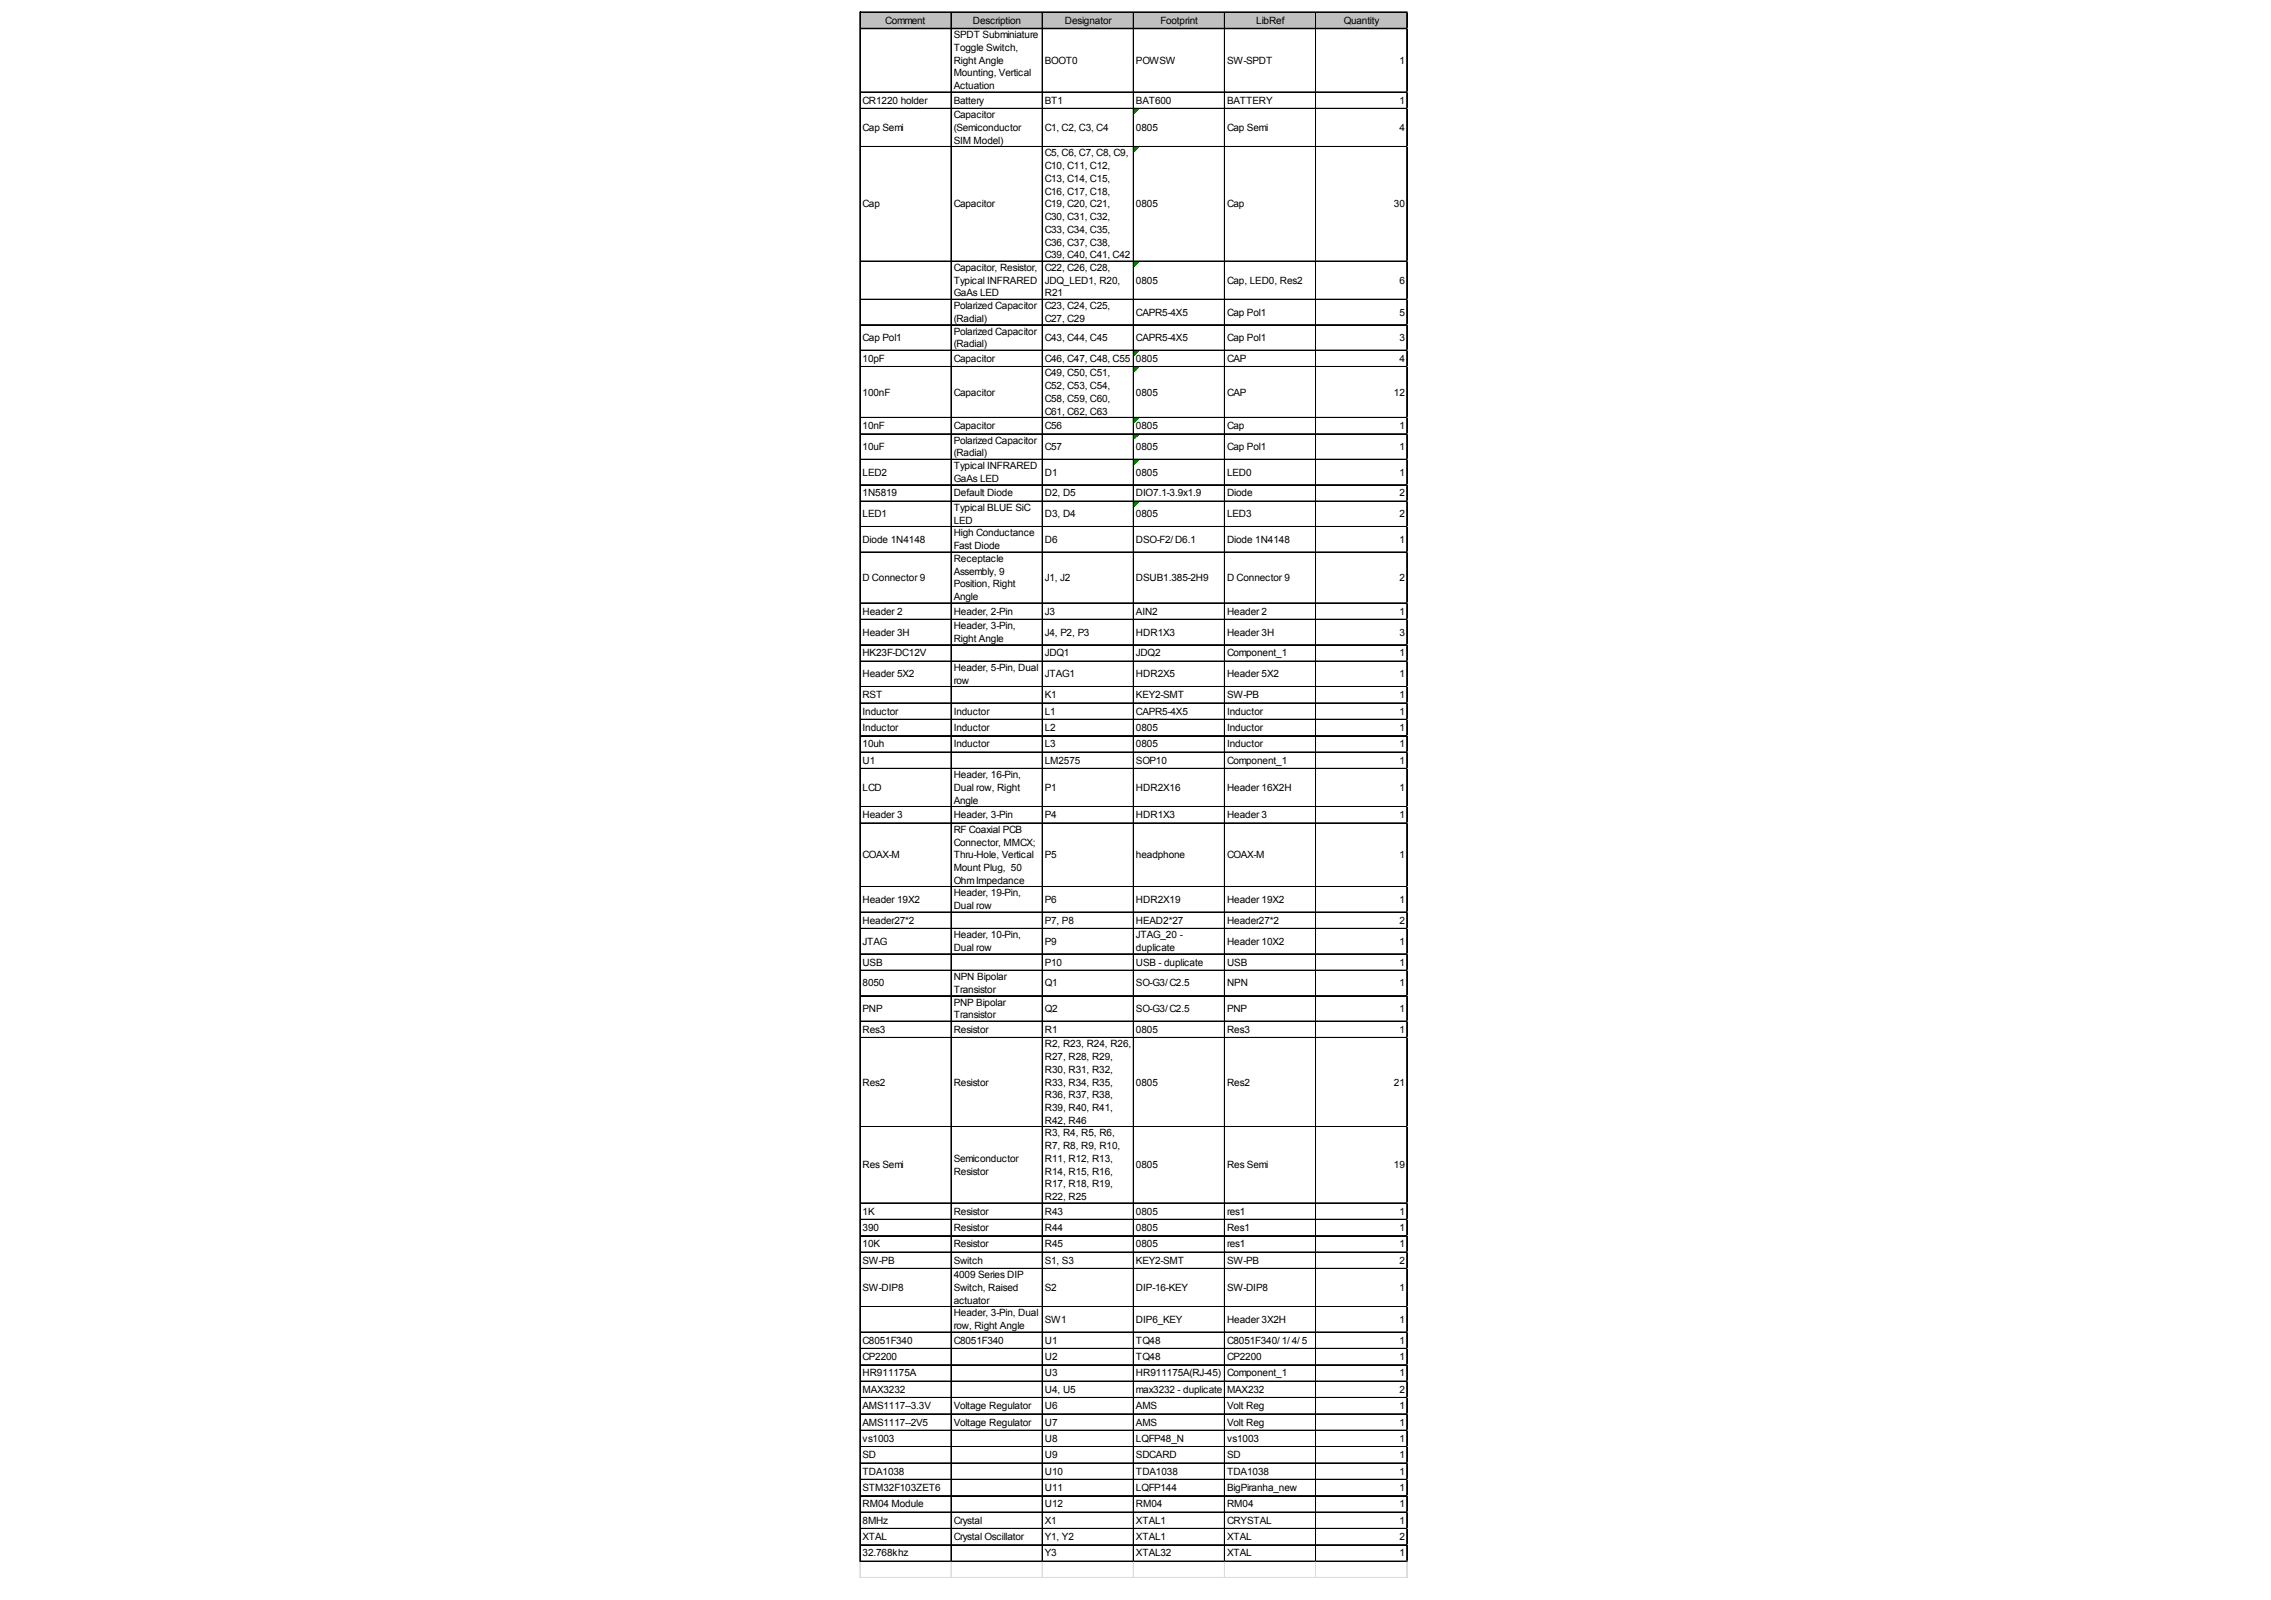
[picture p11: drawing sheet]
<svg xmlns="http://www.w3.org/2000/svg" width="287mm" height="202mm" viewBox="0 0 287 202" stroke-linecap="round" stroke-linejoin="round" font-family="sans-serif">
<defs><g id="words">
<g font-size="1.3">
<text x="111.8" y="3">Comment</text>
<text x="120.4" y="4.8">SPDT Subminiature</text>
<text x="122.9" y="3">Description</text>
<text x="134.5" y="3">Designator</text>
<text x="146.6" y="3">Footprint</text>
<text x="158.7" y="3">LibRef</text>
<text x="169.7" y="3">Quantity</text>
<text x="120.4" y="6.4">Toggle Switch,</text>
<text x="120.4" y="8">Right Angle</text>
<text x="120.4" y="9.7">Mounting, Vertical</text>
<text x="120.4" y="11.3">Actuation</text>
<text x="132" y="8">BOOT0</text>
<text x="143.5" y="8">POWSW</text>
<text x="155" y="8">SW-SPDT</text>
<text x="176.7" y="8">1</text>
<text x="108.9" y="13.1">CR1220 holder</text>
<text x="108.9" y="16.5">Cap Semi</text>
<text x="120.4" y="13.1">Battery</text>
<text x="120.4" y="14.9">Capacitor</text>
<text x="120.4" y="16.5">(Semiconductor</text>
<text x="132" y="13.1">BT1</text>
<text x="132" y="16.5">C1, C2, C3, C4</text>
<text x="143.5" y="13.1">BAT600</text>
<text x="143.5" y="16.5">0805</text>
<text x="155" y="13.1">BATTERY</text>
<text x="155" y="16.5">Cap Semi</text>
<text x="176.7" y="13.1">1</text>
<text x="176.7" y="16.5">4</text>
<text x="120.4" y="18.2">SIM Model)</text>
<text x="132" y="19.8">C5, C6, C7, C8, C9,</text>
<text x="132" y="21.4">C10, C11, C12,</text>
<text x="132" y="23">C13, C14, C15,</text>
<text x="108.9" y="26.2">Cap</text>
<text x="120.4" y="26.2">Capacitor</text>
<text x="132" y="24.6">C16, C17, C18,</text>
<text x="132" y="26.2">C19, C20, C21,</text>
<text x="132" y="27.8">C30, C31, C32,</text>
<text x="132" y="29.4">C33, C34, C35,</text>
<text x="143.5" y="26.2">0805</text>
<text x="155" y="26.2">Cap</text>
<text x="176" y="26.2">30</text>
<text x="120.4" y="34.2">Capacitor, Resistor,</text>
<text x="120.4" y="35.8">Typical INFRARED</text>
<text x="132" y="31">C36, C37, C38,</text>
<text x="132" y="32.6">C39, C40, C41, C42</text>
<text x="132" y="34.2">C22, C26, C28,</text>
<text x="132" y="35.8">JDQ_LED1, R20,</text>
<text x="143.5" y="35.8">0805</text>
<text x="155" y="35.8">Cap, LED0, Res2</text>
<text x="176.7" y="35.8">6</text>
<text x="120.4" y="37.4">GaAs LED</text>
<text x="120.4" y="39.1">Polarized Capacitor</text>
<text x="120.4" y="40.7">(Radial)</text>
<text x="132" y="37.4">R21</text>
<text x="132" y="39.1">C23, C24, C25,</text>
<text x="132" y="40.7">C27, C29</text>
<text x="143.5" y="39.9">CAPR5-4X5</text>
<text x="155" y="39.9">Cap Pol1</text>
<text x="176.7" y="39.9">5</text>
<text x="108.9" y="43.1">Cap Pol1</text>
<text x="108.9" y="45.7">10pF</text>
<text x="120.4" y="42.3">Polarized Capacitor</text>
<text x="120.4" y="43.9">(Radial)</text>
<text x="120.4" y="45.7">Capacitor</text>
<text x="132" y="43.1">C43, C44, C45</text>
<text x="132" y="45.7">C46, C47, C48, C55</text>
<text x="132" y="47.6">C49, C50, C51,</text>
<text x="143.5" y="43.1">CAPR5-4X5</text>
<text x="143.5" y="45.7">0805</text>
<text x="155" y="43.1">Cap Pol1</text>
<text x="155" y="45.7">CAP</text>
<text x="176.7" y="43.1">3</text>
<text x="176.7" y="45.7">4</text>
<text x="108.9" y="50">100nF</text>
<text x="120.4" y="50">Capacitor</text>
<text x="132" y="49.2">C52, C53, C54,</text>
<text x="132" y="50.8">C58, C59, C60,</text>
<text x="132" y="52.4">C61, C62, C63</text>
<text x="143.5" y="50">0805</text>
<text x="155" y="50">CAP</text>
<text x="176" y="50">12</text>
<text x="108.9" y="54.2">10nF</text>
<text x="108.9" y="56.9">10uF</text>
<text x="120.4" y="54.2">Capacitor</text>
<text x="120.4" y="56.1">Polarized Capacitor</text>
<text x="120.4" y="57.7">(Radial)</text>
<text x="120.4" y="59.3">Typical INFRARED</text>
<text x="132" y="54.2">C56</text>
<text x="132" y="56.9">C57</text>
<text x="143.5" y="54.2">0805</text>
<text x="143.5" y="56.9">0805</text>
<text x="155" y="54.2">Cap</text>
<text x="155" y="56.9">Cap Pol1</text>
<text x="176.7" y="54.2">1</text>
<text x="176.7" y="56.9">1</text>
<text x="108.9" y="60.1">LED2</text>
<text x="108.9" y="62.7">1N5819</text>
<text x="108.9" y="65.4">LED1</text>
<text x="120.4" y="60.9">GaAs LED</text>
<text x="120.4" y="62.7">Default Diode</text>
<text x="120.4" y="64.6">Typical BLUE SiC</text>
<text x="132" y="60.1">D1</text>
<text x="132" y="62.7">D2, D5</text>
<text x="132" y="65.4">D3, D4</text>
<text x="143.5" y="60.1">0805</text>
<text x="143.5" y="62.7">DIO7.1-3.9x1.9</text>
<text x="143.5" y="65.4">0805</text>
<text x="155" y="60.1">LED0</text>
<text x="155" y="62.7">Diode</text>
<text x="155" y="65.4">LED3</text>
<text x="176.7" y="60.1">1</text>
<text x="176.7" y="62.7">2</text>
<text x="176.7" y="65.4">2</text>
<text x="108.9" y="68.6">Diode 1N4148</text>
<text x="120.4" y="66.2">LED</text>
<text x="120.4" y="67.8">High Conductance</text>
<text x="120.4" y="69.4">Fast Diode</text>
<text x="120.4" y="71">Receptacle</text>
<text x="132" y="68.6">D6</text>
<text x="143.5" y="68.6">DSO-F2/ D6.1</text>
<text x="155" y="68.6">Diode 1N4148</text>
<text x="176.7" y="68.6">1</text>
<text x="108.9" y="73.4">D Connector 9</text>
<text x="108.9" y="77.6">Header 2</text>
<text x="120.4" y="72.6">Assembly, 9</text>
<text x="120.4" y="74.2">Position, Right</text>
<text x="120.4" y="75.8">Angle</text>
<text x="120.4" y="77.6">Header, 2-Pin</text>
<text x="132" y="73.4">J1, J2</text>
<text x="132" y="77.6">J3</text>
<text x="143.5" y="73.4">DSUB1.385-2H9</text>
<text x="143.5" y="77.6">AIN2</text>
<text x="155" y="73.4">D Connector 9</text>
<text x="155" y="77.6">Header 2</text>
<text x="176.7" y="73.4">2</text>
<text x="176.7" y="77.6">1</text>
<text x="108.9" y="80.3">Header 3H</text>
<text x="108.9" y="82.9">HK23F-DC12V</text>
<text x="120.4" y="79.5">Header, 3-Pin,</text>
<text x="120.4" y="81.1">Right Angle</text>
<text x="132" y="80.3">J4, P2, P3</text>
<text x="132" y="82.9">JDQ1</text>
<text x="143.5" y="80.3">HDR1X3</text>
<text x="143.5" y="82.9">JDQ2</text>
<text x="155" y="80.3">Header 3H</text>
<text x="155" y="82.9">Component_1</text>
<text x="176.7" y="80.3">3</text>
<text x="176.7" y="82.9">1</text>
<text x="108.9" y="85.6">Header 5X2</text>
<text x="108.9" y="88.2">RST</text>
<text x="120.4" y="84.8">Header, 5-Pin, Dual</text>
<text x="120.4" y="86.4">row</text>
<text x="132" y="85.6">JTAG1</text>
<text x="132" y="88.2">K1</text>
<text x="143.5" y="85.6">HDR2X5</text>
<text x="143.5" y="88.2">KEY2-SMT</text>
<text x="155" y="85.6">Header 5X2</text>
<text x="155" y="88.2">SW-PB</text>
<text x="176.7" y="85.6">1</text>
<text x="176.7" y="88.2">1</text>
<text x="108.9" y="90.3">Inductor</text>
<text x="108.9" y="92.4">Inductor</text>
<text x="108.9" y="94.4">10uh</text>
<text x="120.4" y="90.3">Inductor</text>
<text x="120.4" y="92.4">Inductor</text>
<text x="120.4" y="94.4">Inductor</text>
<text x="132" y="90.3">L1</text>
<text x="132" y="92.4">L2</text>
<text x="132" y="94.4">L3</text>
<text x="143.5" y="90.3">CAPR5-4X5</text>
<text x="143.5" y="92.4">0805</text>
<text x="143.5" y="94.4">0805</text>
<text x="155" y="90.3">Inductor</text>
<text x="155" y="92.4">Inductor</text>
<text x="155" y="94.4">Inductor</text>
<text x="176.7" y="90.3">1</text>
<text x="176.7" y="92.4">1</text>
<text x="176.7" y="94.4">1</text>
<text x="108.9" y="96.5">U1</text>
<text x="108.9" y="99.9">LCD</text>
<text x="120.4" y="98.3">Header, 16-Pin,</text>
<text x="120.4" y="99.9">Dual row, Right</text>
<text x="120.4" y="101.5">Angle</text>
<text x="132" y="96.5">LM2575</text>
<text x="132" y="99.9">P1</text>
<text x="143.5" y="96.5">SOP10</text>
<text x="143.5" y="99.9">HDR2X16</text>
<text x="155" y="96.5">Component_1</text>
<text x="155" y="99.9">Header 16X2H</text>
<text x="176.7" y="96.5">1</text>
<text x="176.7" y="99.9">1</text>
<text x="108.9" y="103.4">Header 3</text>
<text x="120.4" y="103.4">Header, 3-Pin</text>
<text x="120.4" y="105.2">RF Coaxial PCB</text>
<text x="120.4" y="106.8">Connector, MMCX;</text>
<text x="132" y="103.4">P4</text>
<text x="143.5" y="103.4">HDR1X3</text>
<text x="155" y="103.4">Header 3</text>
<text x="176.7" y="103.4">1</text>
<text x="108.9" y="108.4">COAX-M</text>
<text x="120.4" y="108.4">Thru-Hole, Vertical</text>
<text x="120.4" y="110">Mount Plug, 50</text>
<text x="120.4" y="111.6">OhmImpedance</text>
<text x="120.4" y="113.3">Header, 19-Pin,</text>
<text x="132" y="108.4">P5</text>
<text x="143.5" y="108.4">headphone</text>
<text x="155" y="108.4">COAX-M</text>
<text x="176.7" y="108.4">1</text>
<text x="108.9" y="114.1">Header 19X2</text>
<text x="108.9" y="116.7">Header27*2</text>
<text x="108.9" y="119.3">JTAG</text>
<text x="120.4" y="114.9">Dual row</text>
<text x="120.4" y="118.5">Header, 10-Pin,</text>
<text x="132" y="114.1">P6</text>
<text x="132" y="116.7">P7, P8</text>
<text x="132" y="119.3">P9</text>
<text x="143.5" y="114.1">HDR2X19</text>
<text x="143.5" y="116.7">HEAD2*27</text>
<text x="143.5" y="118.5">JTAG_20 -</text>
<text x="155" y="114.1">Header 19X2</text>
<text x="155" y="116.7">Header27*2</text>
<text x="155" y="119.3">Header 10X2</text>
<text x="176.7" y="114.1">1</text>
<text x="176.7" y="116.7">2</text>
<text x="176.7" y="119.3">1</text>
<text x="108.9" y="122">USB</text>
<text x="108.9" y="124.6">8050</text>
<text x="120.4" y="120.1">Dual row</text>
<text x="120.4" y="123.8">NPN Bipolar</text>
<text x="120.4" y="125.4">Transistor</text>
<text x="132" y="122">P10</text>
<text x="132" y="124.6">Q1</text>
<text x="143.5" y="120.1">duplicate</text>
<text x="143.5" y="122">USB - duplicate</text>
<text x="143.5" y="124.6">SO-G3/ C2.5</text>
<text x="155" y="122">USB</text>
<text x="155" y="124.6">NPN</text>
<text x="176.7" y="122">1</text>
<text x="176.7" y="124.6">1</text>
<text x="108.9" y="127.8">PNP</text>
<text x="108.9" y="130.5">Res3</text>
<text x="120.4" y="127">PNP Bipolar</text>
<text x="120.4" y="128.6">Transistor</text>
<text x="120.4" y="130.5">Resistor</text>
<text x="132" y="127.8">Q2</text>
<text x="132" y="130.5">R1</text>
<text x="143.5" y="127.8">SO-G3/ C2.5</text>
<text x="143.5" y="130.5">0805</text>
<text x="155" y="127.8">PNP</text>
<text x="155" y="130.5">Res3</text>
<text x="176.7" y="127.8">1</text>
<text x="176.7" y="130.5">1</text>
<text x="108.9" y="137.1">Res2</text>
<text x="120.4" y="137.1">Resistor</text>
<text x="132" y="132.3">R2, R23, R24, R26,</text>
<text x="132" y="133.9">R27, R28, R29,</text>
<text x="132" y="135.5">R30, R31, R32,</text>
<text x="132" y="137.1">R33, R34, R35,</text>
<text x="143.5" y="137.1">0805</text>
<text x="155" y="137.1">Res2</text>
<text x="176" y="137.1">21</text>
<text x="132" y="138.8">R36, R37, R38,</text>
<text x="132" y="140.4">R39, R40, R41,</text>
<text x="132" y="142">R42, R46</text>
<text x="132" y="143.6">R3, R4, R5, R6,</text>
<text x="108.9" y="147.6">Res Semi</text>
<text x="120.4" y="146.8">Semiconductor</text>
<text x="120.4" y="148.4">Resistor</text>
<text x="132" y="145.2">R7, R8, R9, R10,</text>
<text x="132" y="146.8">R11, R12, R13,</text>
<text x="132" y="148.4">R14, R15, R16,</text>
<text x="143.5" y="147.6">0805</text>
<text x="155" y="147.6">Res Semi</text>
<text x="176" y="147.6">19</text>
<text x="108.9" y="153.5">1K</text>
<text x="108.9" y="155.5">390</text>
<text x="120.4" y="153.5">Resistor</text>
<text x="120.4" y="155.5">Resistor</text>
<text x="132" y="150">R17, R18, R19,</text>
<text x="132" y="151.6">R22, R25</text>
<text x="132" y="153.5">R43</text>
<text x="132" y="155.5">R44</text>
<text x="143.5" y="153.5">0805</text>
<text x="143.5" y="155.5">0805</text>
<text x="155" y="153.5">res1</text>
<text x="155" y="155.5">Res1</text>
<text x="176.7" y="153.5">1</text>
<text x="176.7" y="155.5">1</text>
<text x="108.9" y="157.6">10K</text>
<text x="108.9" y="159.7">SW-PB</text>
<text x="120.4" y="157.6">Resistor</text>
<text x="120.4" y="159.7">Switch</text>
<text x="120.4" y="161.5">4009 Series DIP</text>
<text x="132" y="157.6">R45</text>
<text x="132" y="159.7">S1, S3</text>
<text x="143.5" y="157.6">0805</text>
<text x="143.5" y="159.7">KEY2-SMT</text>
<text x="155" y="157.6">res1</text>
<text x="155" y="159.7">SW-PB</text>
<text x="176.7" y="157.6">1</text>
<text x="176.7" y="159.7">2</text>
<text x="108.9" y="163.1">SW-DIP8</text>
<text x="120.4" y="163.1">Switch, Raised</text>
<text x="120.4" y="164.7">actuator</text>
<text x="120.4" y="166.3">Header, 3-Pin, Dual</text>
<text x="120.4" y="167.9">row, Right Angle</text>
<text x="132" y="163.1">S2</text>
<text x="132" y="167.1">SW1</text>
<text x="143.5" y="163.1">DIP-16-KEY</text>
<text x="143.5" y="167.1">DIP6_KEY</text>
<text x="155" y="163.1">SW-DIP8</text>
<text x="155" y="167.1">Header 3X2H</text>
<text x="176.7" y="163.1">1</text>
<text x="176.7" y="167.1">1</text>
<text x="108.9" y="169.8">C8051F340</text>
<text x="108.9" y="171.8">CP2200</text>
<text x="108.9" y="173.9">HR911175A</text>
<text x="120.4" y="169.8">C8051F340</text>
<text x="132" y="169.8">U1</text>
<text x="132" y="171.8">U2</text>
<text x="132" y="173.9">U3</text>
<text x="143.5" y="169.8">TQ48</text>
<text x="143.5" y="171.8">TQ48</text>
<text x="143.5" y="173.9">HR911175A(RJ-45)</text>
<text x="155" y="169.8">C8051F340/ 1/ 4/ 5</text>
<text x="155" y="171.8">CP2200</text>
<text x="155" y="173.9">Component_1</text>
<text x="176.7" y="169.8">1</text>
<text x="176.7" y="171.8">1</text>
<text x="176.7" y="173.9">1</text>
<text x="108.9" y="176">MAX3232</text>
<text x="108.9" y="178">AMS1117--3.3V</text>
<text x="120.4" y="178">Voltage Regulator</text>
<text x="132" y="176">U4, U5</text>
<text x="132" y="178">U6</text>
<text x="143.5" y="176">max3232 - duplicate</text>
<text x="143.5" y="178">AMS</text>
<text x="155" y="176">MAX232</text>
<text x="155" y="178">Volt Reg</text>
<text x="176.7" y="176">2</text>
<text x="176.7" y="178">1</text>
<text x="108.9" y="180.1">AMS1117--2V5</text>
<text x="108.9" y="182.2">vs1003</text>
<text x="108.9" y="184.2">SD</text>
<text x="120.4" y="180.1">Voltage Regulator</text>
<text x="132" y="180.1">U7</text>
<text x="132" y="182.2">U8</text>
<text x="132" y="184.2">U9</text>
<text x="143.5" y="180.1">AMS</text>
<text x="143.5" y="182.2">LQFP48_N</text>
<text x="143.5" y="184.2">SDCARD</text>
<text x="155" y="180.1">Volt Reg</text>
<text x="155" y="182.2">vs1003</text>
<text x="155" y="184.2">SD</text>
<text x="176.7" y="180.1">1</text>
<text x="176.7" y="182.2">1</text>
<text x="176.7" y="184.2">1</text>
<text x="108.9" y="186.3">TDA1038</text>
<text x="108.9" y="188.4">STM32F103ZET6</text>
<text x="108.9" y="190.4">RM04 Module</text>
<text x="132" y="186.3">U10</text>
<text x="132" y="188.4">U11</text>
<text x="132" y="190.4">U12</text>
<text x="143.5" y="186.3">TDA1038</text>
<text x="143.5" y="188.4">LQFP144</text>
<text x="143.5" y="190.4">RM04</text>
<text x="155" y="186.3">TDA1038</text>
<text x="155" y="188.4">BigPiranha_new</text>
<text x="155" y="190.4">RM04</text>
<text x="176.7" y="186.3">1</text>
<text x="176.7" y="188.4">1</text>
<text x="176.7" y="190.4">1</text>
<text x="108.9" y="192.5">8MHz</text>
<text x="108.9" y="194.6">XTAL</text>
<text x="108.9" y="196.6">32.768khz</text>
<text x="120.4" y="192.5">Crystal</text>
<text x="120.4" y="194.6">Crystal Oscillator</text>
<text x="132" y="192.5">X1</text>
<text x="132" y="194.6">Y1, Y2</text>
<text x="132" y="196.6">Y3</text>
<text x="143.5" y="192.5">XTAL1</text>
<text x="143.5" y="194.6">XTAL1</text>
<text x="143.5" y="196.6">XTAL32</text>
<text x="155" y="192.5">CRYSTAL</text>
<text x="155" y="194.6">XTAL</text>
<text x="155" y="196.6">XTAL</text>
<text x="176.7" y="192.5">1</text>
<text x="176.7" y="194.6">2</text>
<text x="176.7" y="196.6">1</text>
</g>
</g></defs>
<path d="M108.7 1.6h69.1v2.1h-69.1z" fill="#c0c0c0"/>
<path d="M143.2 13.8h.6" fill="none" stroke="#008000" stroke-width=".13"/>
<path d="M143.2 13.8h.6v.1h-.6z" fill="#008000"/>
<path d="M143.2 13.9h.5" fill="none" stroke="#008000" stroke-width=".13"/>
<path d="M143.2 13.9h.5v.1h-.5z" fill="#008000"/>
<path d="M143.2 14h.4" fill="none" stroke="#008000" stroke-width=".13"/>
<path d="M143.2 14h.4v.1h-.4z" fill="#008000"/>
<path d="M143.2 14.1h.3" fill="none" stroke="#008000" stroke-width=".13"/>
<path d="M143.2 14.1h.3v.2h-.3z" fill="#008000"/>
<path d="M143.2 14.3h.1" fill="none" stroke="#008000" stroke-width=".13"/>
<path d="M143.2 14.3h.1v.1h-.1z" fill="#008000"/>
<path d="M143.2 18.6h.6" fill="none" stroke="#008000" stroke-width=".13"/>
<path d="M143.2 18.6h.6v.1h-.6z" fill="#008000"/>
<path d="M143.2 18.7h.5" fill="none" stroke="#008000" stroke-width=".13"/>
<path d="M143.2 18.7h.5v.1h-.5z" fill="#008000"/>
<path d="M143.2 18.8h.4" fill="none" stroke="#008000" stroke-width=".13"/>
<path d="M143.2 18.8h.4v.2h-.4z" fill="#008000"/>
<path d="M143.2 19h.3" fill="none" stroke="#008000" stroke-width=".13"/>
<path d="M143.2 19h.3v.1h-.3z" fill="#008000"/>
<path d="M143.2 19.1h.1" fill="none" stroke="#008000" stroke-width=".13"/>
<path d="M143.2 19.1h.1v.1h-.1z" fill="#008000"/>
<path d="M143.2 33.1h.6" fill="none" stroke="#008000" stroke-width=".13"/>
<path d="M143.2 33.1h.6v.1h-.6z" fill="#008000"/>
<path d="M143.2 33.2h.5" fill="none" stroke="#008000" stroke-width=".13"/>
<path d="M143.2 33.2h.5v.1h-.5z" fill="#008000"/>
<path d="M143.2 33.3h.4" fill="none" stroke="#008000" stroke-width=".13"/>
<path d="M143.2 33.3h.4v.1h-.4z" fill="#008000"/>
<path d="M143.2 33.4h.3" fill="none" stroke="#008000" stroke-width=".13"/>
<path d="M143.2 33.4h.3v.1h-.3z" fill="#008000"/>
<path d="M143.2 33.5h.1" fill="none" stroke="#008000" stroke-width=".13"/>
<path d="M143.2 33.5h.1v.2h-.1z" fill="#008000"/>
<path d="M143.2 44.3h.6" fill="none" stroke="#008000" stroke-width=".13"/>
<path d="M143.2 44.3h.6v.2h-.6z" fill="#008000"/>
<path d="M143.2 44.5h.5" fill="none" stroke="#008000" stroke-width=".13"/>
<path d="M143.2 44.5h.5v.1h-.5z" fill="#008000"/>
<path d="M143.2 44.6h.4" fill="none" stroke="#008000" stroke-width=".13"/>
<path d="M143.2 44.6h.4v.1h-.4z" fill="#008000"/>
<path d="M143.2 44.7h.3" fill="none" stroke="#008000" stroke-width=".13"/>
<path d="M143.2 44.7h.3v.1h-.3z" fill="#008000"/>
<path d="M143.2 44.8h.1" fill="none" stroke="#008000" stroke-width=".13"/>
<path d="M143.2 44.8h.1v.1h-.1z" fill="#008000"/>
<path d="M143.2 46.4h.6" fill="none" stroke="#008000" stroke-width=".13"/>
<path d="M143.2 46.4h.6v.1h-.6z" fill="#008000"/>
<path d="M143.2 46.5h.5" fill="none" stroke="#008000" stroke-width=".13"/>
<path d="M143.2 46.5h.5v.1h-.5z" fill="#008000"/>
<path d="M143.2 46.6h.4" fill="none" stroke="#008000" stroke-width=".13"/>
<path d="M143.2 46.6h.4v.2h-.4z" fill="#008000"/>
<path d="M143.2 46.8h.3" fill="none" stroke="#008000" stroke-width=".13"/>
<path d="M143.2 46.8h.3v.1h-.3z" fill="#008000"/>
<path d="M143.2 46.9h.1" fill="none" stroke="#008000" stroke-width=".13"/>
<path d="M143.2 46.9h.1v.1h-.1z" fill="#008000"/>
<path d="M143.2 52.8h.6" fill="none" stroke="#008000" stroke-width=".13"/>
<path d="M143.2 52.8h.6v.2h-.6z" fill="#008000"/>
<path d="M143.2 53h.5" fill="none" stroke="#008000" stroke-width=".13"/>
<path d="M143.2 53h.5v.1h-.5z" fill="#008000"/>
<path d="M143.2 53.1h.4" fill="none" stroke="#008000" stroke-width=".13"/>
<path d="M143.2 53.1h.4v.1h-.4z" fill="#008000"/>
<path d="M143.2 53.2h.3" fill="none" stroke="#008000" stroke-width=".13"/>
<path d="M143.2 53.2h.3v.1h-.3z" fill="#008000"/>
<path d="M143.2 53.3h.1" fill="none" stroke="#008000" stroke-width=".13"/>
<path d="M143.2 53.3h.1v.1h-.1z" fill="#008000"/>
<path d="M143.2 54.9h.6" fill="none" stroke="#008000" stroke-width=".13"/>
<path d="M143.2 54.9h.6v.1h-.6z" fill="#008000"/>
<path d="M143.2 55h.5" fill="none" stroke="#008000" stroke-width=".13"/>
<path d="M143.2 55h.5v.1h-.5z" fill="#008000"/>
<path d="M143.2 55.1h.4" fill="none" stroke="#008000" stroke-width=".13"/>
<path d="M143.2 55.1h.4v.2h-.4z" fill="#008000"/>
<path d="M143.2 55.3h.3" fill="none" stroke="#008000" stroke-width=".13"/>
<path d="M143.2 55.3h.3v.1h-.3z" fill="#008000"/>
<path d="M143.2 55.4h.1" fill="none" stroke="#008000" stroke-width=".13"/>
<path d="M143.2 55.4h.1v.1h-.1z" fill="#008000"/>
<path d="M143.2 58.1h.6" fill="none" stroke="#008000" stroke-width=".13"/>
<path d="M143.2 58.1h.6v.1h-.6z" fill="#008000"/>
<path d="M143.2 58.2h.5" fill="none" stroke="#008000" stroke-width=".13"/>
<path d="M143.2 58.2h.5v.2h-.5z" fill="#008000"/>
<path d="M143.2 58.4h.4" fill="none" stroke="#008000" stroke-width=".13"/>
<path d="M143.2 58.4h.4v.1h-.4z" fill="#008000"/>
<path d="M143.2 58.5h.3" fill="none" stroke="#008000" stroke-width=".13"/>
<path d="M143.2 58.5h.3v.1h-.3z" fill="#008000"/>
<path d="M143.2 58.6h.1" fill="none" stroke="#008000" stroke-width=".13"/>
<path d="M143.2 58.6h.1v.1h-.1z" fill="#008000"/>
<path d="M143.2 63.4h.6" fill="none" stroke="#008000" stroke-width=".13"/>
<path d="M143.2 63.4h.6v.1h-.6z" fill="#008000"/>
<path d="M143.2 63.5h.5" fill="none" stroke="#008000" stroke-width=".13"/>
<path d="M143.2 63.5h.5v.1h-.5z" fill="#008000"/>
<path d="M143.2 63.6h.4" fill="none" stroke="#008000" stroke-width=".13"/>
<path d="M143.2 63.6h.4v.2h-.4z" fill="#008000"/>
<path d="M143.2 63.8h.3" fill="none" stroke="#008000" stroke-width=".13"/>
<path d="M143.2 63.8h.3v.1h-.3z" fill="#008000"/>
<path d="M143.2 63.9h.1" fill="none" stroke="#008000" stroke-width=".13"/>
<path d="M143.2 63.9h.1v.1h-.1z" fill="#008000"/>
<g fill="none" stroke="#000" stroke-width=".13">
<path d="M108.6 1.5v195.8M108.7 1.5h69.1M108.7 1.6h69.1M108.7 3.6h69.1M108.7 11.6h69.1M108.7 11.7h69.1M108.7 13.7h69.1M108.7 18.5h69.1M108.7 18.6h69.1M120.1 1.6v195.7M120.2 1.6v195.7M131.6 1.6v195.7"/>
<path d="M131.7 1.6v195.7M143.1 1.6v195.7M143.2 1.6v195.7M154.6 1.6v195.7M154.7 1.6v195.7M166.1 1.6v195.7M166.2 1.6v195.7M177.6 1.6v195.7M177.7 1.6v195.7M108.7 33h69.1M108.7 37.8h69.1M108.7 37.9h69.1"/>
<path d="M108.7 41h69.1M108.7 41.1h69.1M108.7 44.2h69.1M108.7 44.3h69.1M108.7 46.3h69.1M108.7 46.4h69.1M108.7 52.7h69.1M108.7 52.8h69.1M108.7 54.8h69.1M108.7 54.9h69.1M108.7 58h69.1M108.7 58.1h69.1"/>
<path d="M108.7 61.2h69.1M108.7 61.3h69.1M108.7 63.3h69.1M108.7 63.4h69.1M108.7 66.5h69.1M108.7 66.6h69.1M108.7 69.7h69.1M108.7 69.8h69.1M108.7 76.2h69.1M108.7 78.2h69.1M108.7 78.3h69.1M108.7 81.4h69.1"/>
<path d="M108.7 81.5h69.1M108.7 83.5h69.1M108.7 83.6h69.1M108.7 86.7h69.1M108.7 86.8h69.1M108.7 88.8h69.1M108.7 88.9h69.1M108.7 90.9h69.1M108.7 92.9h69.1M108.7 93h69.1M108.7 95h69.1M108.7 95.1h69.1"/>
<path d="M108.7 97.1h69.1M108.7 101.9h69.1M108.7 104h69.1M108.7 112h69.1M108.7 112.1h69.1M108.7 115.2h69.1M108.7 115.3h69.1M108.7 117.3h69.1M108.7 120.5h69.1M108.7 120.6h69.1M108.7 122.6h69.1M108.7 125.8h69.1"/>
<path d="M108.7 129h69.1M108.7 129.1h69.1M108.7 131.1h69.1M108.7 142.3h69.1M108.7 142.4h69.1M108.7 152h69.1M108.7 154h69.1M108.7 154.1h69.1M108.7 156.1h69.1M108.7 156.2h69.1M108.7 158.2h69.1M108.7 160.2h69.1"/>
<path d="M108.7 160.3h69.1M108.7 165.1h69.1M108.7 168.3h69.1M108.7 170.3h69.1M108.7 170.4h69.1M108.7 172.4h69.1M108.7 172.5h69.1M108.7 174.5h69.1M108.7 176.5h69.1M108.7 176.6h69.1M108.7 178.6h69.1M108.7 178.7h69.1"/>
<path d="M108.7 180.7h69.1M108.7 182.7h69.1M108.7 182.8h69.1M108.7 184.8h69.1M108.7 184.9h69.1M108.7 186.9h69.1M108.7 189h69.1M108.7 191h69.1M108.7 191.1h69.1M108.7 193.1h69.1M108.7 195.2h69.1M108.7 197.2h69.1"/>
<path d="M108.7 197.3h69.1"/>
</g>
<g fill="none" stroke="#dadcdd" stroke-width=".13">
<path d="M177.8 1.5h.1M108.6 197.3v2.1M120.1 197.3v2.1M120.2 197.3v2.1M131.6 197.3v2.1M131.7 197.3v2.1M143.1 197.3v2.1M143.2 197.3v2.1M154.6 197.3v2.1M154.7 197.3v2.1M166.1 197.3v2.1M166.2 197.3v2.1"/>
<path d="M177.6 197.3v2.1M177.7 197.3v2.1"/>
</g>
<path d="M177.8 1.5v.1z" fill="#dadcdd"/>
<path d="M177.8 3.6h.1" fill="none" stroke="#dadcdd" stroke-width=".13"/>
<path d="M177.8 3.6v.1z" fill="#dadcdd"/>
<path d="M177.8 11.6h.1" fill="none" stroke="#dadcdd" stroke-width=".13"/>
<path d="M177.8 11.6v.1z" fill="#dadcdd"/>
<path d="M177.8 13.7h.1" fill="none" stroke="#dadcdd" stroke-width=".13"/>
<path d="M177.8 13.7v.1z" fill="#dadcdd"/>
<path d="M177.8 18.5h.1" fill="none" stroke="#dadcdd" stroke-width=".13"/>
<path d="M177.8 18.5v.1z" fill="#dadcdd"/>
<path d="M177.8 33h.1" fill="none" stroke="#dadcdd" stroke-width=".13"/>
<path d="M177.8 33v.1z" fill="#dadcdd"/>
<path d="M177.8 37.8h.1" fill="none" stroke="#dadcdd" stroke-width=".13"/>
<path d="M177.8 37.8v.1z" fill="#dadcdd"/>
<path d="M177.8 41h.1" fill="none" stroke="#dadcdd" stroke-width=".13"/>
<path d="M177.8 41v.1z" fill="#dadcdd"/>
<path d="M177.8 44.2h.1" fill="none" stroke="#dadcdd" stroke-width=".13"/>
<path d="M177.8 44.2v.1z" fill="#dadcdd"/>
<path d="M177.8 46.3h.1" fill="none" stroke="#dadcdd" stroke-width=".13"/>
<path d="M177.8 46.3v.1z" fill="#dadcdd"/>
<path d="M177.8 52.7h.1" fill="none" stroke="#dadcdd" stroke-width=".13"/>
<path d="M177.8 52.7v.1z" fill="#dadcdd"/>
<path d="M177.8 54.8h.1" fill="none" stroke="#dadcdd" stroke-width=".13"/>
<path d="M177.8 54.8v.1z" fill="#dadcdd"/>
<path d="M177.8 58h.1" fill="none" stroke="#dadcdd" stroke-width=".13"/>
<path d="M177.8 58v.1z" fill="#dadcdd"/>
<path d="M177.8 61.2h.1" fill="none" stroke="#dadcdd" stroke-width=".13"/>
<path d="M177.8 61.2v.1z" fill="#dadcdd"/>
<path d="M177.8 63.3h.1" fill="none" stroke="#dadcdd" stroke-width=".13"/>
<path d="M177.8 63.3v.1z" fill="#dadcdd"/>
<path d="M177.8 66.5h.1" fill="none" stroke="#dadcdd" stroke-width=".13"/>
<path d="M177.8 66.5v.1z" fill="#dadcdd"/>
<path d="M177.8 69.7h.1" fill="none" stroke="#dadcdd" stroke-width=".13"/>
<path d="M177.8 69.7v.1z" fill="#dadcdd"/>
<path d="M177.8 76.2h.1" fill="none" stroke="#dadcdd" stroke-width=".13"/>
<path d="M177.8 76.2v.1z" fill="#dadcdd"/>
<path d="M177.8 78.2h.1" fill="none" stroke="#dadcdd" stroke-width=".13"/>
<path d="M177.8 78.2v.1z" fill="#dadcdd"/>
<path d="M177.8 81.4h.1" fill="none" stroke="#dadcdd" stroke-width=".13"/>
<path d="M177.8 81.4v.2z" fill="#dadcdd"/>
<path d="M177.8 83.5h.1" fill="none" stroke="#dadcdd" stroke-width=".13"/>
<path d="M177.8 83.5v.1z" fill="#dadcdd"/>
<path d="M177.8 86.7h.1" fill="none" stroke="#dadcdd" stroke-width=".13"/>
<path d="M177.8 86.7v.1z" fill="#dadcdd"/>
<path d="M177.8 88.8h.1" fill="none" stroke="#dadcdd" stroke-width=".13"/>
<path d="M177.8 88.8v.1z" fill="#dadcdd"/>
<path d="M177.8 90.9h.1" fill="none" stroke="#dadcdd" stroke-width=".13"/>
<path d="M177.8 90.9v.1z" fill="#dadcdd"/>
<path d="M177.8 92.9h.1" fill="none" stroke="#dadcdd" stroke-width=".13"/>
<path d="M177.8 92.9v.1z" fill="#dadcdd"/>
<path d="M177.8 95h.1" fill="none" stroke="#dadcdd" stroke-width=".13"/>
<path d="M177.8 95v.1z" fill="#dadcdd"/>
<path d="M177.8 97.1h.1" fill="none" stroke="#dadcdd" stroke-width=".13"/>
<path d="M177.8 97.1v.1z" fill="#dadcdd"/>
<path d="M177.8 101.9h.1" fill="none" stroke="#dadcdd" stroke-width=".13"/>
<path d="M177.8 101.9v.1z" fill="#dadcdd"/>
<path d="M177.8 104h.1" fill="none" stroke="#dadcdd" stroke-width=".13"/>
<path d="M177.8 104v.1z" fill="#dadcdd"/>
<path d="M177.8 112h.1" fill="none" stroke="#dadcdd" stroke-width=".13"/>
<path d="M177.8 112v.1z" fill="#dadcdd"/>
<path d="M177.8 115.2h.1" fill="none" stroke="#dadcdd" stroke-width=".13"/>
<path d="M177.8 115.2v.1z" fill="#dadcdd"/>
<path d="M177.8 117.3h.1" fill="none" stroke="#dadcdd" stroke-width=".13"/>
<path d="M177.8 117.3v.1z" fill="#dadcdd"/>
<path d="M177.8 120.5h.1" fill="none" stroke="#dadcdd" stroke-width=".13"/>
<path d="M177.8 120.5v.1z" fill="#dadcdd"/>
<path d="M177.8 122.6h.1" fill="none" stroke="#dadcdd" stroke-width=".13"/>
<path d="M177.8 122.6v.1z" fill="#dadcdd"/>
<path d="M177.8 125.8h.1" fill="none" stroke="#dadcdd" stroke-width=".13"/>
<path d="M177.8 125.8v.1z" fill="#dadcdd"/>
<path d="M177.8 129h.1" fill="none" stroke="#dadcdd" stroke-width=".13"/>
<path d="M177.8 129v.1z" fill="#dadcdd"/>
<path d="M177.8 131.1h.1" fill="none" stroke="#dadcdd" stroke-width=".13"/>
<path d="M177.8 131.1v.1z" fill="#dadcdd"/>
<path d="M177.8 142.3h.1" fill="none" stroke="#dadcdd" stroke-width=".13"/>
<path d="M177.8 142.3v.1z" fill="#dadcdd"/>
<path d="M177.8 152h.1" fill="none" stroke="#dadcdd" stroke-width=".13"/>
<path d="M177.8 152v.1z" fill="#dadcdd"/>
<path d="M177.8 154h.1" fill="none" stroke="#dadcdd" stroke-width=".13"/>
<path d="M177.8 154v.1z" fill="#dadcdd"/>
<path d="M177.8 156.1h.1" fill="none" stroke="#dadcdd" stroke-width=".13"/>
<path d="M177.8 156.1v.1z" fill="#dadcdd"/>
<path d="M177.8 158.2h.1" fill="none" stroke="#dadcdd" stroke-width=".13"/>
<path d="M177.8 158.2v.1z" fill="#dadcdd"/>
<path d="M177.8 160.2h.1" fill="none" stroke="#dadcdd" stroke-width=".13"/>
<path d="M177.8 160.2v.2z" fill="#dadcdd"/>
<path d="M177.8 165.1h.1" fill="none" stroke="#dadcdd" stroke-width=".13"/>
<path d="M177.8 165.1v.1z" fill="#dadcdd"/>
<path d="M177.8 168.3h.1" fill="none" stroke="#dadcdd" stroke-width=".13"/>
<path d="M177.8 168.3v.1z" fill="#dadcdd"/>
<path d="M177.8 170.3h.1" fill="none" stroke="#dadcdd" stroke-width=".13"/>
<path d="M177.8 170.3v.2z" fill="#dadcdd"/>
<path d="M177.8 172.4h.1" fill="none" stroke="#dadcdd" stroke-width=".13"/>
<path d="M177.8 172.4v.1z" fill="#dadcdd"/>
<path d="M177.8 174.5h.1" fill="none" stroke="#dadcdd" stroke-width=".13"/>
<path d="M177.8 174.5v.1z" fill="#dadcdd"/>
<path d="M177.8 176.5h.1" fill="none" stroke="#dadcdd" stroke-width=".13"/>
<path d="M177.8 176.5v.2z" fill="#dadcdd"/>
<path d="M177.8 178.6h.1" fill="none" stroke="#dadcdd" stroke-width=".13"/>
<path d="M177.8 178.6v.1z" fill="#dadcdd"/>
<path d="M177.8 180.7h.1" fill="none" stroke="#dadcdd" stroke-width=".13"/>
<path d="M177.8 180.7v.1z" fill="#dadcdd"/>
<path d="M177.8 182.7h.1" fill="none" stroke="#dadcdd" stroke-width=".13"/>
<path d="M177.8 182.7v.2z" fill="#dadcdd"/>
<path d="M177.8 184.8h.1" fill="none" stroke="#dadcdd" stroke-width=".13"/>
<path d="M177.8 184.8v.1z" fill="#dadcdd"/>
<path d="M177.8 186.9h.1" fill="none" stroke="#dadcdd" stroke-width=".13"/>
<path d="M177.8 186.9v.1z" fill="#dadcdd"/>
<path d="M177.8 189h.1" fill="none" stroke="#dadcdd" stroke-width=".13"/>
<path d="M177.8 189v.1z" fill="#dadcdd"/>
<path d="M177.8 191h.1" fill="none" stroke="#dadcdd" stroke-width=".13"/>
<path d="M177.8 191v.1z" fill="#dadcdd"/>
<path d="M177.8 193.1h.1" fill="none" stroke="#dadcdd" stroke-width=".13"/>
<path d="M177.8 193.1v.1z" fill="#dadcdd"/>
<path d="M177.8 195.2h.1" fill="none" stroke="#dadcdd" stroke-width=".13"/>
<path d="M177.8 195.2v.1z" fill="#dadcdd"/>
<path d="M177.8 197.2h.1" fill="none" stroke="#dadcdd" stroke-width=".13"/>
<path d="M177.8 197.2v.1z" fill="#dadcdd"/>
<path d="M108.6 199.3h69.2" fill="none" stroke="#dadcdd" stroke-width=".13"/>
<use href="#words"/>
</svg>
